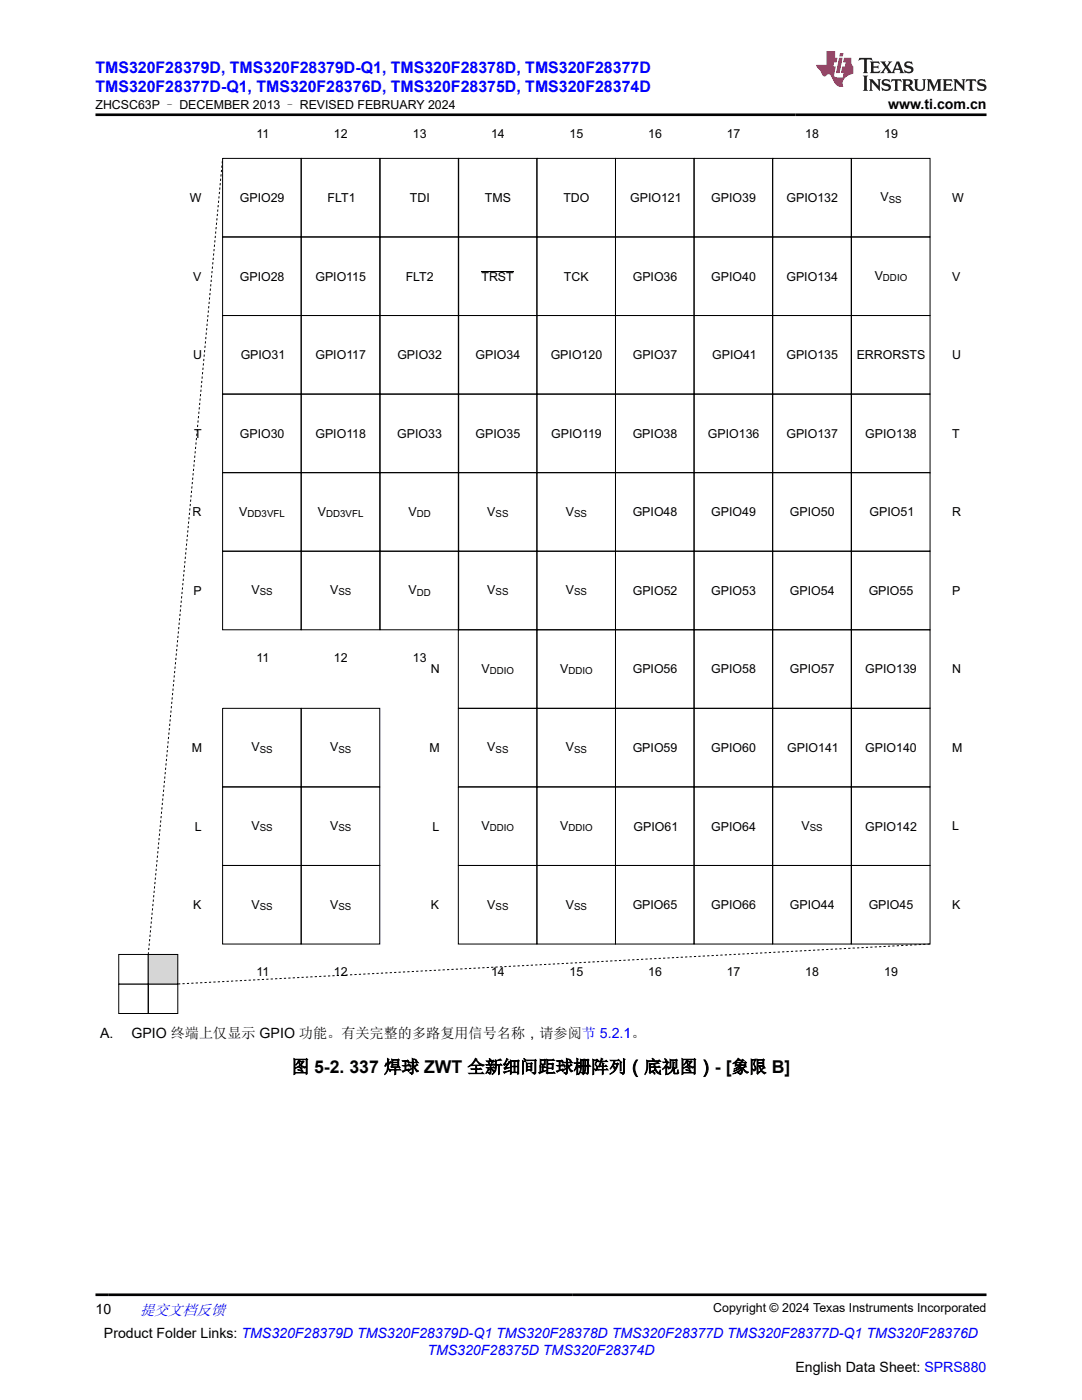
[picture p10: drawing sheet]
<svg xmlns="http://www.w3.org/2000/svg" width="216mm" height="279mm" viewBox="0 0 216 279" stroke-linecap="round" stroke-linejoin="round" font-family="sans-serif">
<defs><g id="words">
<text font-size="3.5" x="58.2" y="214.1">图 5-2. 337 焊球 ZWT 全新细间距球栅阵列（底视图）- [象限 B]</text>
<g font-size="3.2" fill="#00f">
<text x="19" y="14.5">TMS320F28379D, TMS320F28379D-Q1, TMS320F28378D, TMS320F28377D</text>
<text x="19" y="18.3">TMS320F28377D-Q1, TMS320F28376D, TMS320F28375D, TMS320F28374D</text>
</g>
<text font-size="3" fill="#00f" x="27.9" y="262.4">提交文档反馈</text>
<g font-size="2.8">
<text x="177.2" y="21.7">www.ti.com.cn</text>
<text x="20" y="207.2">A.</text>
<text x="26.3" y="207.2">GPIO 终端上仅显示 GPIO 功能。有关完整的多路复用信号名称，请参阅节 5.2.1。</text>
<text x="19" y="262.1">10</text>
<text x="20.7" y="266.9">Product Folder Links: TMS320F28379D TMS320F28379D-Q1 TMS320F28378D TMS320F28377D TMS320F28377D-Q1 TMS320F28376D</text>
<text x="158.7" y="273.7">English Data Sheet: SPRS880</text>
</g>
<text font-size="2.8" fill="#00f" x="85.3" y="270.3">TMS320F28375D TMS320F28374D</text>
<g font-size="2.5">
<text x="19" y="21.8">ZHCSC63P – DECEMBER 2013 – REVISED FEBRUARY 2024</text>
<text x="51.2" y="27.5">11</text>
<text x="66.6" y="27.5">12</text>
<text x="82.4" y="27.5">13</text>
<text x="98" y="27.5">14</text>
<text x="113.7" y="27.5">15</text>
<text x="129.3" y="27.5">16</text>
<text x="145" y="27.5">17</text>
<text x="160.7" y="27.5">18</text>
<text x="176.4" y="27.5">19</text>
<text x="37.9" y="40.3">W</text>
<text x="47.9" y="40.3">GPIO29</text>
<text x="65.4" y="40.3">FLT1</text>
<text x="81.8" y="40.3">TDI</text>
<text x="96.8" y="40.3">TMS</text>
<text x="112.4" y="40.3">TDO</text>
<text x="125.7" y="40.3">GPIO121</text>
<text x="141.9" y="40.3">GPIO39</text>
<text x="156.9" y="40.3">GPIO132</text>
<text x="175.7" y="40.2">V</text>
<text x="190" y="40.3">W</text>
<text x="38.6" y="56">V</text>
<text x="47.9" y="56">GPIO28</text>
<text x="62.9" y="56">GPIO115</text>
<text x="81" y="56">FLT2</text>
<text x="96.1" y="56.2">TRST</text>
<text x="112.5" y="56">TCK</text>
<text x="126.2" y="56">GPIO36</text>
<text x="141.9" y="56">GPIO40</text>
<text x="156.9" y="56">GPIO134</text>
<text x="174.5" y="55.9">V</text>
<text x="190" y="56">V</text>
<text x="38.5" y="71.7">U</text>
<text x="48" y="71.7">GPIO31</text>
<text x="62.9" y="71.7">GPIO117</text>
<text x="79.3" y="71.7">GPIO32</text>
<text x="94.9" y="71.7">GPIO34</text>
<text x="109.9" y="71.7">GPIO120</text>
<text x="126.2" y="71.7">GPIO37</text>
<text x="142.1" y="71.7">GPIO41</text>
<text x="156.9" y="71.7">GPIO135</text>
<text x="170.9" y="71.7">ERRORSTS</text>
<text x="190" y="71.7">U</text>
<text x="38.7" y="87.4">T</text>
<text x="47.9" y="87.4">GPIO30</text>
<text x="62.9" y="87.4">GPIO118</text>
<text x="79.3" y="87.4">GPIO33</text>
<text x="94.9" y="87.4">GPIO35</text>
<text x="110" y="87.4">GPIO119</text>
<text x="126.2" y="87.4">GPIO38</text>
<text x="141.2" y="87.4">GPIO136</text>
<text x="156.9" y="87.4">GPIO137</text>
<text x="172.7" y="87.4">GPIO138</text>
<text x="190" y="87.4">T</text>
<text x="38.4" y="103.1">R</text>
<text x="47.7" y="102.9">V</text>
<text x="63.4" y="102.9">V</text>
<text x="81.5" y="102.9">V</text>
<text x="97.2" y="102.9">V</text>
<text x="112.9" y="102.9">V</text>
<text x="126.2" y="103.1">GPIO48</text>
<text x="141.9" y="103.1">GPIO49</text>
<text x="157.6" y="103.1">GPIO50</text>
<text x="173.5" y="103.1">GPIO51</text>
<text x="190" y="103.1">R</text>
<text x="38.6" y="118.7">P</text>
<text x="50.2" y="118.6">V</text>
<text x="65.9" y="118.6">V</text>
<text x="81.5" y="118.6">V</text>
<text x="97.2" y="118.6">V</text>
<text x="112.9" y="118.6">V</text>
<text x="126.3" y="118.7">GPIO52</text>
<text x="141.9" y="118.7">GPIO53</text>
<text x="157.6" y="118.7">GPIO54</text>
<text x="173.3" y="118.7">GPIO55</text>
<text x="190" y="118.7">P</text>
<text x="51.2" y="132.1">11</text>
<text x="66.6" y="132.1">12</text>
<text x="82.4" y="132.1">13</text>
<text x="86" y="134.4">N</text>
<text x="96.1" y="134.3">V</text>
<text x="111.8" y="134.3">V</text>
<text x="126.2" y="134.4">GPIO56</text>
<text x="141.9" y="134.4">GPIO58</text>
<text x="157.6" y="134.4">GPIO57</text>
<text x="172.7" y="134.4">GPIO139</text>
<text x="190" y="134.4">N</text>
<text x="50.2" y="150">V</text>
<text x="65.9" y="150">V</text>
<text x="97.2" y="150">V</text>
<text x="112.9" y="150">V</text>
<text x="38.3" y="150.1">M</text>
<text x="85.7" y="150.1">M</text>
<text x="126.2" y="150.1">GPIO59</text>
<text x="141.9" y="150.1">GPIO60</text>
<text x="157.1" y="150.1">GPIO141</text>
<text x="172.7" y="150.1">GPIO140</text>
<text x="190" y="150.1">M</text>
<text x="38.9" y="165.8">L</text>
<text x="50.2" y="165.6">V</text>
<text x="65.9" y="165.6">V</text>
<text x="86.3" y="165.8">L</text>
<text x="96.1" y="165.6">V</text>
<text x="111.8" y="165.6">V</text>
<text x="126.4" y="165.8">GPIO61</text>
<text x="141.9" y="165.8">GPIO64</text>
<text x="159.9" y="165.6">V</text>
<text x="172.7" y="165.8">GPIO142</text>
<text x="190" y="165.5">L</text>
<text x="38.5" y="181.4">K</text>
<text x="50.2" y="181.3">V</text>
<text x="65.9" y="181.3">V</text>
<text x="86" y="181.4">K</text>
<text x="97.2" y="181.3">V</text>
<text x="112.9" y="181.3">V</text>
<text x="126.2" y="181.4">GPIO65</text>
<text x="141.9" y="181.4">GPIO66</text>
<text x="157.6" y="181.4">GPIO44</text>
<text x="173.3" y="181.4">GPIO45</text>
<text x="190" y="181.4">K</text>
<text x="51.2" y="194.8">11</text>
<text x="66.6" y="194.8">12</text>
<text x="98" y="194.8">14</text>
<text x="113.7" y="194.8">15</text>
<text x="129.3" y="194.8">16</text>
<text x="145" y="194.8">17</text>
<text x="160.7" y="194.8">18</text>
<text x="176.4" y="194.8">19</text>
<text x="142.3" y="261.8">Copyright © 2024 Texas Instruments Incorporated</text>
</g>
<g font-size="1.9">
<text x="177.3" y="40.4">SS</text>
<text x="176.2" y="56.1">DDIO</text>
<text x="49.4" y="103.2">DD3VFL</text>
<text x="65.1" y="103.2">DD3VFL</text>
<text x="83.2" y="103.2">DD</text>
<text x="98.9" y="103.2">SS</text>
<text x="114.6" y="103.2">SS</text>
<text x="51.8" y="118.8">SS</text>
<text x="67.5" y="118.8">SS</text>
<text x="83.2" y="118.8">DD</text>
<text x="98.9" y="118.8">SS</text>
<text x="114.6" y="118.8">SS</text>
<text x="97.7" y="134.5">DDIO</text>
<text x="113.4" y="134.5">DDIO</text>
<text x="51.8" y="150.2">SS</text>
<text x="67.5" y="150.2">SS</text>
<text x="98.9" y="150.2">SS</text>
<text x="114.6" y="150.2">SS</text>
<text x="51.8" y="165.9">SS</text>
<text x="67.5" y="165.9">SS</text>
<text x="97.7" y="165.9">DDIO</text>
<text x="113.4" y="165.9">DDIO</text>
<text x="161.6" y="165.9">SS</text>
<text x="51.8" y="181.6">SS</text>
<text x="67.5" y="181.6">SS</text>
<text x="98.9" y="181.6">SS</text>
<text x="114.6" y="181.6">SS</text>
</g>
</g></defs>
<g fill="none" stroke="#000" stroke-width=".2">
<path d="M44.4 31.6h15.7v15.7h-15.7zM60.1 31.6h15.7v15.7h-15.7zM75.8 31.6h15.7v15.7h-15.7zM91.5 31.6h15.6v15.7h-15.6zM107.1 31.6h15.7v15.7h-15.7zM122.8 31.6h15.7v15.7h-15.7zM138.5 31.6h15.7v15.7h-15.7zM44.4 47.3h15.7v15.7h-15.7zM60.1 47.3h15.7v15.7h-15.7zM75.8 47.3h15.7v15.7h-15.7zM91.5 47.3h15.6v15.7h-15.6zM107.1 47.3h15.7v15.7h-15.7z"/>
<path d="M122.8 47.3h15.7v15.7h-15.7zM138.5 47.3h15.7v15.7h-15.7zM44.4 78.6h15.7v15.7h-15.7zM44.4 63h15.7v15.6h-15.7zM60.1 78.6h15.7v15.7h-15.7zM60.1 63h15.7v15.6h-15.7zM75.8 78.6h15.7v15.7h-15.7zM75.8 63h15.7v15.6h-15.7zM91.5 78.6h15.6v15.7h-15.6zM91.5 63h15.6v15.6h-15.6zM107.1 78.6h15.7v15.7h-15.7zM107.1 63h15.7v15.6h-15.7z"/>
<path d="M122.8 78.6h15.7v15.7h-15.7zM122.8 63h15.7v15.6h-15.7zM138.5 78.6h15.7v15.7h-15.7zM138.5 63h15.7v15.6h-15.7zM44.4 94.3h15.7v15.7h-15.7zM60.1 94.3h15.7v15.7h-15.7zM75.8 94.3h15.7v15.7h-15.7zM91.5 94.3h15.6v15.7h-15.6zM107.1 94.3h15.7v15.7h-15.7zM122.8 94.3h15.7v15.7h-15.7zM138.5 94.3h15.7v15.7h-15.7zM44.4 110h15.7v15.7h-15.7z"/>
<path d="M60.1 110h15.7v15.7h-15.7zM75.8 110h15.7v15.7h-15.7zM91.5 110h15.6v15.7h-15.6zM107.1 110h15.7v15.7h-15.7zM122.8 110h15.7v15.7h-15.7zM138.5 110h15.7v15.7h-15.7zM91.5 125.7h15.6v15.7h-15.6zM107.1 125.7h15.7v15.7h-15.7zM122.8 125.7h15.7v15.7h-15.7zM138.5 125.7h15.7v15.7h-15.7zM44.4 157h15.7v15.7h-15.7zM44.4 141.4h15.7v15.6h-15.7z"/>
<path d="M60.1 157h15.7v15.7h-15.7zM60.1 141.4h15.7v15.6h-15.7zM91.5 157h15.6v15.7h-15.6zM91.5 141.4h15.6v15.6h-15.6zM107.1 157h15.7v15.7h-15.7zM107.1 141.4h15.7v15.6h-15.7zM122.8 157h15.7v15.7h-15.7zM122.8 141.4h15.7v15.6h-15.7zM138.5 157h15.7v15.7h-15.7zM138.5 141.4h15.7v15.6h-15.7zM44.4 172.7h15.7v15.7h-15.7zM60.1 172.7h15.7v15.7h-15.7z"/>
<path d="M91.5 172.7h15.6v15.7h-15.6zM107.1 172.7h15.7v15.7h-15.7zM122.8 172.7h15.7v15.7h-15.7zM138.5 172.7h15.7v15.7h-15.7zM23.7 196.4h5.9v5.9h-5.9z"/>
</g>
<path d="M23.7 190.5h5.9v5.9h-5.9z" fill-rule="evenodd" fill="#fff"/>
<path d="M23.7 190.5h5.9v5.9h-5.9zM29.6 196.4h5.9v5.9h-5.9z" fill="none" stroke="#000" stroke-width=".2"/>
<path d="M29.6 190.5h5.9v5.9h-5.9z" fill-rule="evenodd" fill="#d6d6d6"/>
<g fill="none" stroke="#000" stroke-width=".2">
<path d="M154.2 31.6h15.7v15.7h-15.7zM169.9 31.6h15.7v15.7h-15.7zM96.1 54.1h6.4M154.2 47.3h15.7v15.7h-15.7zM169.9 47.3h15.7v15.7h-15.7zM154.2 78.6h15.7v15.7h-15.7zM154.2 63h15.7v15.6h-15.7zM169.9 78.6h15.7v15.7h-15.7zM169.9 63h15.7v15.6h-15.7zM154.2 94.3h15.7v15.7h-15.7zM169.9 94.3h15.7v15.7h-15.7zM154.2 110h15.7v15.7h-15.7z"/>
<path d="M169.9 110h15.7v15.7h-15.7zM154.2 125.7h15.7v15.7h-15.7zM169.9 125.7h15.7v15.7h-15.7zM154.2 141.4h15.7v15.6h-15.7zM154.2 157h15.7v15.7h-15.7zM169.9 141.4h15.7v15.6h-15.7zM169.9 157h15.7v15.7h-15.7zM154.2 172.7h15.7v15.7h-15.7zM169.9 172.7h15.7v15.7h-15.7zM29.6 190.5h5.9v5.9h-5.9z"/>
</g>
<path d="M29.6 190.5l14.8-158.9M185.5 188.4l-150 8" fill="none" stroke="#000" stroke-width=".2" stroke-dasharray=".4 .4" stroke-linecap="butt"/>
<path d="M171.5 11.6l-.2 .5 .5-.2h.6v.1v2.2l-.2 .4h1l-.2-.4v-2.2v-.1h.5l.5 .2-.1-.5zM173.6 12.3l.2 .4v1.5l-.2 .4h1.9l.1-.6a1.08 1.08 0 0 1-1.3 .2v-.7h.6l.4 .2v-.7l-.4 .2h-.6v-.5l.2-.2a1 1 0 0 1 1 .3l-.1-.5zM175.7 12.3l.9 1.1-1 1.2h.9l-.2-.2 .5-.8 .4 .8-.2 .2h1.6l-.2-.2 .2-.5h.9l.1 .5-.1 .2h.9l-.2-.3-.8-2h-.5l-.9 2.2-.9-1.1 .9-1.1h-.8l.2 .2-.4 .6-.4-.6 .2-.2zM179 12.7l.4 1h-.7zM180.7 12.4a.65 .65 0 0 0-.2 .7 .65 .65 0 0 0 .6 .5l.6 .1 .1 .3a.79 .79 0 0 1-.7 .4 .79 .79 0 0 1-.7-.5l.1 .7 .2-.1a.93 .93 0 0 0 1.1 .1 .93 .93 0 0 0 .4-1 1.46 1.46 0 0 0-1.2-.6l-.1-.3a1.09 1.09 0 0 1 1.2 .2l-.2-.6-.1 .1-.5-.2zM172.2 15.1l.2 .4v2.2l-.2 .4h1l-.2-.4v-2.2l.2-.4zM173.4 15.8l.2 .4v1.5l-.2 .4h.8l-.3-.4 .1-1.3 1.6 1.8v-2l.2-.4h-.7l.1 .2 .1 1.1-1.2-1.3zM176.2 15.9a.65 .65 0 0 0-.2 .8 .65 .65 0 0 0 .6 .4l.6 .2 .1 .2a.79 .79 0 0 1-.7 .4 .79 .79 0 0 1-.7-.5l.1 .7 .2-.1a.93 .93 0 0 0 1.1 .1 .93 .93 0 0 0 .4-.9 1.46 1.46 0 0 0-1.2-.6l-.1-.4a1.09 1.09 0 0 1 1.2 .2l-.1-.6-.2 .1-.5-.1zM177.9 15.8l-.1 .6a.63 .63 0 0 1 .8-.3v1.6l-.3 .4h1l-.2-.4v-1.6a.66 .66 0 0 1 .8 .3l-.1-.6zM180 15.8l.2 .4v1.5l-.2 .4h1l-.2-.2-.1-.7h.5l.1 .2a.79 .79 0 0 0 1.2 .6l-1-.9a.61 .61 0 0 0 .6-.6 .61 .61 0 0 0-.5-.7zM180.8 16.1h.1a.47 .47 0 0 1 .5 .1 .47 .47 0 0 1 .1 .5l-.1 .1-.7 .1zM182.3 15.8l.2 .2a2.27 2.27 0 0 0 .4 2 1.04 1.04 0 0 0 1.7-.7v-1.3l.2-.2h-.8l.2 .4v1.1a.6 .6 0 0 1-.6 .6 .6 .6 0 0 1-.6-.6v-1.1l.3-.4zM184.9 15.8l.2 .4v1.5l-.2 .4h.8l-.3-.4v-1.4l.9 1.9 .9-1.9v1.4l-.3 .4h1l-.2-.4v-1.5l.2-.4h-.8l-.7 1.5-.6-1.5zM188.1 15.8l.2 .4v1.5l-.2 .4h1.9l.1-.6a1.09 1.09 0 0 1-1.3 .2v-.7h.6l.4 .2v-.6l-.4 .2h-.6v-.6l.2-.1a1.01 1.01 0 0 1 1 .3l-.1-.6zM190.2 15.8l.3 .4v1.5l-.3 .4h.8l-.2-.4v-1.3l1.6 1.8v-2l.2-.4h-.7l.2 .2v1.1l-1.2-1.3zM192.8 15.8l-.1 .6a.63 .63 0 0 1 .8-.3v1.6l-.3 .4h1l-.2-.4v-1.6a.66 .66 0 0 1 .8 .3l-.1-.6zM195.2 15.9a.65 .65 0 0 0-.2 .8 .65 .65 0 0 0 .6 .4l.6 .2 .2 .2a.79 .79 0 0 1-.7 .4 .79 .79 0 0 1-.7-.5l.1 .7 .2-.1a.93 .93 0 0 0 1 .1 .93 .93 0 0 0 .5-.9 1.46 1.46 0 0 0-1.3-.6v-.4a1.09 1.09 0 0 1 1.2 .2l-.2-.6-.2 .1-.5-.1z" fill="#231f20"/>
<path d="M164.9 10.2v2.8h-2l.1 .3 .8 1a.95 .95 0 0 0 1 .9 .59 .59 0 0 1 .5-.4 .59 .59 0 0 1 .5 .4l.4 .7a1.59 1.59 0 0 0 2.1 1.4 1.61 1.61 0 0 1 1-2.3l1-.3-.1-1.5a1.59 1.59 0 0 1-.3-1.7h-1.5l-.2 .9h.6l-.2 .9h-.5l-.2 1v.2l.4 .1-.1 .9h-.7a.73 .73 0 0 1-1-.7l.3-1.5h-.5l.1-.9h.5l.2-.9h-.5v-1.3zM167.4 11.5l-.6 3.1h.7l.6-3.1zM167.6 10.6l-.1 .6h.7l.1-.6z" fill="#ed1c24"/>
<path d="M19 22.9h177.8M19 258.4h177.8" fill="none" stroke="#000" stroke-width=".53"/>
<use href="#words"/>
</svg>
